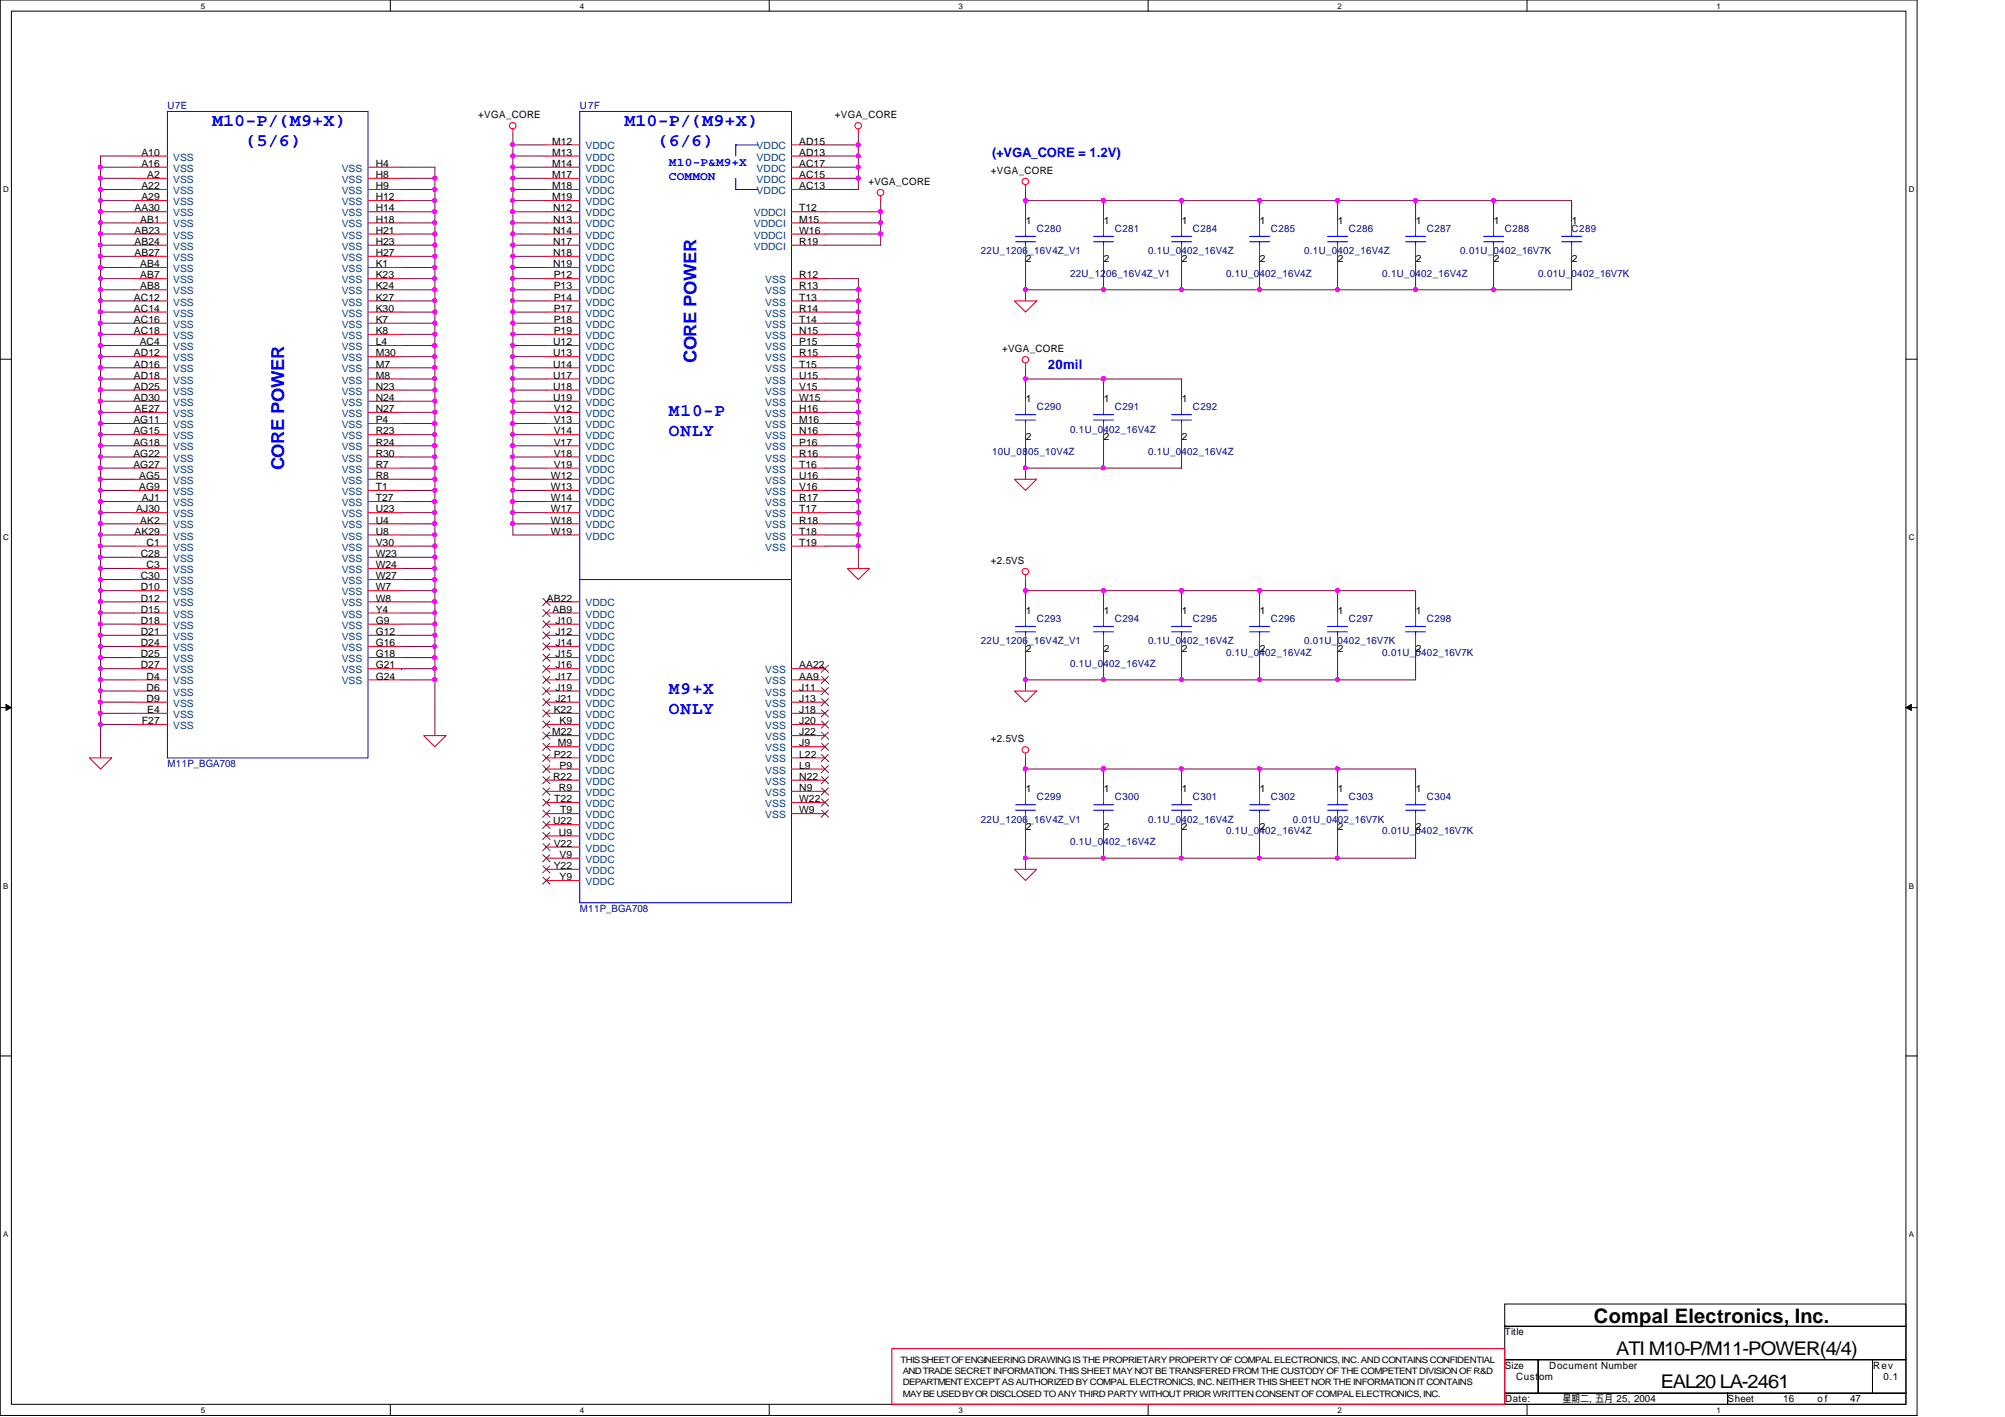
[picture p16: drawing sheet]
<svg xmlns="http://www.w3.org/2000/svg" width="297mm" height="210mm" viewBox="0 0 297 210" stroke-linecap="round" stroke-linejoin="round" font-family="sans-serif">
<defs><g id="words">
<text font-size="3" x="236.1" y="195.9">Compal Electronics, Inc.</text>
<g font-size="2.8">
<text x="239.4" y="200.7">ATI M10-P/M11-POWER(4/4)</text>
<text x="246" y="205.6">EAL20 LA-2461</text>
</g>
<g font-size="2.6" fill="#00f">
<text x="31.4" y="18.7">M10-P/(M9+X)</text>
<text x="36.4" y="21.6">(5/6)</text>
<text x="92.5" y="18.7">M10-P/(M9+X)</text>
<text x="97.4" y="21.6">(6/6)</text>
<text x="103.2" y="53.8" transform="rotate(-90 103.2 53.8)">CORE POWER</text>
<text x="99.1" y="61.6">M10-P</text>
<text x="99.1" y="64.6">ONLY</text>
<text x="42.1" y="69.7" transform="rotate(-90 42.1 69.7)">CORE POWER</text>
<text x="99.1" y="102.9">M9+X</text>
<text x="99.1" y="105.8">ONLY</text>
</g>
<g font-size="1.9" fill="#00f">
<text x="147" y="23.3">(+VGA_CORE = 1.2V)</text>
<text x="155.2" y="54.7">20mil</text>
</g>
<g font-size="1.8" fill="#00f">
<text x="99.1" y="24.6">M10-P&amp;M9+X</text>
<text x="99.1" y="26.7">COMMON</text>
</g>
<g font-size="1.5" fill="#000080">
<text x="24.8" y="16.2">U7E</text>
<text x="85.9" y="16.2">U7F</text>
<text x="153.6" y="34.4">C280</text>
<text x="165.1" y="34.4">C281</text>
<text x="176.7" y="34.4">C284</text>
<text x="188.3" y="34.4">C285</text>
<text x="199.8" y="34.4">C286</text>
<text x="211.4" y="34.4">C287</text>
<text x="222.9" y="34.4">C288</text>
<text x="232.8" y="34.4">C289</text>
<text x="145.3" y="37.7">22U_1206_16V4Z_V1</text>
<text x="158.5" y="41">22U_1206_16V4Z_V1</text>
<text x="170.1" y="37.7">0.1U_0402_16V4Z</text>
<text x="181.6" y="41">0.1U_0402_16V4Z</text>
<text x="193.2" y="37.7">0.1U_0402_16V4Z</text>
<text x="204.8" y="41">0.1U_0402_16V4Z</text>
<text x="216.3" y="37.7">0.01U_0402_16V7K</text>
<text x="227.9" y="41">0.01U_0402_16V7K</text>
<text x="153.6" y="60.8">C290</text>
<text x="158.5" y="64.1">0.1U_0402_16V4Z</text>
<text x="165.1" y="60.8">C291</text>
<text x="176.7" y="60.8">C292</text>
<text x="147" y="67.4">10U_0805_10V4Z</text>
<text x="170.1" y="67.4">0.1U_0402_16V4Z</text>
<text x="145.3" y="95.5">22U_1206_16V4Z_V1</text>
<text x="153.6" y="92.2">C293</text>
<text x="165.1" y="92.2">C294</text>
<text x="170.1" y="95.5">0.1U_0402_16V4Z</text>
<text x="176.7" y="92.2">C295</text>
<text x="188.3" y="92.2">C296</text>
<text x="193.2" y="95.5">0.01U_0402_16V7K</text>
<text x="199.8" y="92.2">C297</text>
<text x="211.4" y="92.2">C298</text>
<text x="158.5" y="98.8">0.1U_0402_16V4Z</text>
<text x="181.6" y="97.1">0.1U_0402_16V4Z</text>
<text x="204.8" y="97.1">0.01U_0402_16V7K</text>
<text x="24.8" y="113.6">M11P_BGA708</text>
<text x="153.6" y="118.6">C299</text>
<text x="165.1" y="118.6">C300</text>
<text x="176.7" y="118.6">C301</text>
<text x="188.3" y="118.6">C302</text>
<text x="199.8" y="118.6">C303</text>
<text x="211.4" y="118.6">C304</text>
<text x="145.3" y="121.9">22U_1206_16V4Z_V1</text>
<text x="158.5" y="125.2">0.1U_0402_16V4Z</text>
<text x="170.1" y="121.9">0.1U_0402_16V4Z</text>
<text x="181.6" y="123.5">0.1U_0402_16V4Z</text>
<text x="191.6" y="121.9">0.01U_0402_16V7K</text>
<text x="204.8" y="123.5">0.01U_0402_16V7K</text>
<text x="85.9" y="135.1">M11P_BGA708</text>
</g>
<g font-size="1.5">
<text x="70.9" y="17.5">+VGA_CORE</text>
<text x="123.7" y="17.5">+VGA_CORE</text>
<text x="21" y="23.1">A10</text>
<text x="81.8" y="21.4">M12</text>
<text x="81.8" y="23.1">M13</text>
<text x="118.4" y="21.4">AD15</text>
<text x="118.4" y="23.1">AD13</text>
<text x="21" y="24.7">A16</text>
<text x="21" y="28">A22</text>
<text x="21" y="29.7">A29</text>
<text x="21.8" y="26.4">A2</text>
<text x="55.7" y="24.7">H4</text>
<text x="55.7" y="26.4">H8</text>
<text x="55.7" y="28">H9</text>
<text x="55.7" y="29.7">H12</text>
<text x="81.8" y="24.7">M14</text>
<text x="81.8" y="26.4">M17</text>
<text x="81.8" y="28">M18</text>
<text x="81.8" y="29.7">M19</text>
<text x="118.4" y="24.7">AC17</text>
<text x="118.4" y="26.4">AC15</text>
<text x="118.4" y="28">AC13</text>
<text x="128.6" y="27.4">+VGA_CORE</text>
<text x="146.8" y="25.8">+VGA_CORE</text>
<text x="19.9" y="31.3">AA30</text>
<text x="19.9" y="34.6">AB23</text>
<text x="20.8" y="33">AB1</text>
<text x="55.7" y="31.3">H14</text>
<text x="55.7" y="33">H18</text>
<text x="55.7" y="34.6">H21</text>
<text x="82" y="31.3">N12</text>
<text x="82" y="33">N13</text>
<text x="82" y="34.6">N14</text>
<text x="118.4" y="31.3">T12</text>
<text x="118.4" y="33">M15</text>
<text x="118.4" y="34.6">W16</text>
<text x="152" y="33.2">1</text>
<text x="163.5" y="33.2">1</text>
<text x="175.1" y="33.2">1</text>
<text x="186.6" y="33.2">1</text>
<text x="198.2" y="33.2">1</text>
<text x="209.8" y="33.2">1</text>
<text x="221.3" y="33.2">1</text>
<text x="232.9" y="33.2">1</text>
<text x="19.9" y="36.3">AB24</text>
<text x="19.9" y="37.9">AB27</text>
<text x="20.8" y="39.6">AB4</text>
<text x="20.8" y="41.2">AB7</text>
<text x="55.7" y="36.3">H23</text>
<text x="55.7" y="37.9">H27</text>
<text x="55.7" y="39.6">K1</text>
<text x="55.7" y="41.2">K23</text>
<text x="82" y="36.3">N17</text>
<text x="82" y="37.9">N18</text>
<text x="82" y="39.6">N19</text>
<text x="82" y="41.2">P12</text>
<text x="118.4" y="41.2">R12</text>
<text x="118.4" y="36.3">R19</text>
<text x="152" y="38.8">2</text>
<text x="163.5" y="38.8">2</text>
<text x="175.1" y="38.8">2</text>
<text x="186.6" y="38.8">2</text>
<text x="198.2" y="38.8">2</text>
<text x="209.8" y="38.8">2</text>
<text x="221.3" y="38.8">2</text>
<text x="232.9" y="38.8">2</text>
<text x="19.9" y="44.5">AC12</text>
<text x="19.9" y="46.2">AC14</text>
<text x="19.9" y="47.8">AC16</text>
<text x="20.8" y="42.9">AB8</text>
<text x="55.7" y="42.9">K24</text>
<text x="55.7" y="44.5">K27</text>
<text x="55.7" y="46.2">K30</text>
<text x="55.7" y="47.8">K7</text>
<text x="82" y="42.9">P13</text>
<text x="82" y="44.5">P14</text>
<text x="82" y="46.2">P17</text>
<text x="82" y="47.8">P18</text>
<text x="118.4" y="42.9">R13</text>
<text x="118.4" y="44.5">T13</text>
<text x="118.4" y="46.2">R14</text>
<text x="118.4" y="47.8">T14</text>
<text x="19.9" y="49.5">AC18</text>
<text x="19.9" y="52.8">AD12</text>
<text x="20.7" y="51.1">AC4</text>
<text x="55.7" y="49.5">K8</text>
<text x="55.7" y="51.1">L4</text>
<text x="55.7" y="52.8">M30</text>
<text x="82" y="51.1">U12</text>
<text x="82" y="52.8">U13</text>
<text x="82" y="49.5">P19</text>
<text x="118.4" y="49.5">N15</text>
<text x="118.4" y="51.1">P15</text>
<text x="118.4" y="52.8">R15</text>
<text x="148.5" y="52.2">+VGA_CORE</text>
<text x="19.9" y="54.4">AD16</text>
<text x="19.9" y="56.1">AD18</text>
<text x="19.9" y="57.7">AD25</text>
<text x="19.9" y="59.4">AD30</text>
<text x="55.7" y="54.4">M7</text>
<text x="55.7" y="56.1">M8</text>
<text x="55.7" y="57.7">N23</text>
<text x="55.7" y="59.4">N24</text>
<text x="82" y="54.4">U14</text>
<text x="82" y="56.1">U17</text>
<text x="82" y="57.7">U18</text>
<text x="82" y="59.4">U19</text>
<text x="118.4" y="54.4">T15</text>
<text x="118.4" y="56.1">U15</text>
<text x="118.4" y="57.7">V15</text>
<text x="118.4" y="59.4">W15</text>
<text x="152" y="59.6">1</text>
<text x="163.5" y="59.6">1</text>
<text x="175.1" y="59.6">1</text>
<text x="19.8" y="62.7">AG11</text>
<text x="19.8" y="64.3">AG15</text>
<text x="19.8" y="66">AG18</text>
<text x="19.9" y="61">AE27</text>
<text x="55.7" y="61">N27</text>
<text x="55.7" y="62.7">P4</text>
<text x="55.7" y="64.3">R23</text>
<text x="55.7" y="66">R24</text>
<text x="82" y="61">V12</text>
<text x="82" y="62.7">V13</text>
<text x="82" y="64.3">V14</text>
<text x="82" y="66">V17</text>
<text x="118.4" y="61">H16</text>
<text x="118.4" y="62.7">M16</text>
<text x="118.4" y="64.3">N16</text>
<text x="118.4" y="66">P16</text>
<text x="152" y="65.2">2</text>
<text x="163.5" y="65.2">2</text>
<text x="175.1" y="65.2">2</text>
<text x="19.8" y="67.6">AG22</text>
<text x="19.8" y="69.3">AG27</text>
<text x="20.6" y="71">AG5</text>
<text x="55.7" y="67.6">R30</text>
<text x="55.7" y="69.3">R7</text>
<text x="55.7" y="71">R8</text>
<text x="81.6" y="71">W12</text>
<text x="82" y="67.6">V18</text>
<text x="82" y="69.3">V19</text>
<text x="118.4" y="67.6">R16</text>
<text x="118.4" y="69.3">T16</text>
<text x="118.4" y="71">U16</text>
<text x="20.2" y="75.9">AJ30</text>
<text x="20.6" y="72.6">AG9</text>
<text x="20.8" y="77.6">AK2</text>
<text x="21" y="74.3">AJ1</text>
<text x="55.7" y="72.6">T1</text>
<text x="55.7" y="74.3">T27</text>
<text x="55.7" y="75.9">U23</text>
<text x="55.7" y="77.6">U4</text>
<text x="81.6" y="72.6">W13</text>
<text x="81.6" y="74.3">W14</text>
<text x="81.6" y="75.9">W17</text>
<text x="81.6" y="77.6">W18</text>
<text x="118.4" y="72.6">V16</text>
<text x="118.4" y="74.3">R17</text>
<text x="118.4" y="75.9">T17</text>
<text x="118.4" y="77.6">R18</text>
<text x="19.9" y="79.2">AK29</text>
<text x="20.9" y="82.5">C28</text>
<text x="21.7" y="80.9">C1</text>
<text x="55.7" y="79.2">U8</text>
<text x="55.7" y="80.9">V30</text>
<text x="55.7" y="82.5">W23</text>
<text x="81.6" y="79.2">W19</text>
<text x="118.4" y="79.2">T18</text>
<text x="118.4" y="80.9">T19</text>
<text x="146.8" y="83.6">+2.5VS</text>
<text x="20.9" y="85.8">C30</text>
<text x="20.9" y="87.5">D10</text>
<text x="20.9" y="89.1">D12</text>
<text x="21.7" y="84.2">C3</text>
<text x="55.7" y="84.2">W24</text>
<text x="55.7" y="85.8">W27</text>
<text x="55.7" y="87.5">W7</text>
<text x="55.7" y="89.1">W8</text>
<text x="81" y="89.1">AB22</text>
<text x="20.9" y="90.8">D15</text>
<text x="20.9" y="92.4">D18</text>
<text x="20.9" y="94.1">D21</text>
<text x="20.9" y="95.7">D24</text>
<text x="55.7" y="94.1">G12</text>
<text x="55.7" y="95.7">G16</text>
<text x="55.7" y="90.8">Y4</text>
<text x="55.7" y="92.4">G9</text>
<text x="81.9" y="90.8">AB9</text>
<text x="82.3" y="92.4">J10</text>
<text x="82.3" y="94.1">J12</text>
<text x="82.3" y="95.7">J14</text>
<text x="152" y="91">1</text>
<text x="163.5" y="91">1</text>
<text x="175.1" y="91">1</text>
<text x="186.6" y="91">1</text>
<text x="198.2" y="91">1</text>
<text x="209.8" y="91">1</text>
<text x="20.9" y="97.4">D25</text>
<text x="20.9" y="99">D27</text>
<text x="21.7" y="100.7">D4</text>
<text x="55.7" y="100.7">G24</text>
<text x="55.7" y="99">G21</text>
<text x="55.7" y="97.4">G18</text>
<text x="82.3" y="97.4">J15</text>
<text x="82.3" y="99">J16</text>
<text x="82.3" y="100.7">J17</text>
<text x="118.4" y="99">AA22</text>
<text x="118.4" y="100.7">AA9</text>
<text x="152" y="96.6">2</text>
<text x="163.5" y="96.6">2</text>
<text x="175.1" y="96.6">2</text>
<text x="186.6" y="96.6">2</text>
<text x="198.2" y="96.6">2</text>
<text x="209.8" y="96.6">2</text>
<text x="21" y="107.3">F27</text>
<text x="21.7" y="102.3">D6</text>
<text x="21.7" y="104">D9</text>
<text x="21.8" y="105.6">E4</text>
<text x="82" y="105.6">K22</text>
<text x="82.3" y="102.3">J19</text>
<text x="82.3" y="104">J21</text>
<text x="82.9" y="107.3">K9</text>
<text x="118.4" y="102.3">J11</text>
<text x="118.4" y="104">J13</text>
<text x="118.4" y="105.6">J18</text>
<text x="118.4" y="107.3">J20</text>
<text x="81.8" y="108.9">M22</text>
<text x="82" y="112.2">P22</text>
<text x="82.6" y="110.6">M9</text>
<text x="82.9" y="113.9">P9</text>
<text x="118.4" y="108.9">J22</text>
<text x="118.4" y="110.6">J9</text>
<text x="118.4" y="112.2">L22</text>
<text x="118.4" y="113.9">L9</text>
<text x="146.8" y="110">+2.5VS</text>
<text x="82" y="115.5">R22</text>
<text x="82.1" y="118.8">T22</text>
<text x="82.8" y="117.2">R9</text>
<text x="118.4" y="115.5">N22</text>
<text x="118.4" y="117.2">N9</text>
<text x="118.4" y="118.8">W22</text>
<text x="152" y="117.4">1</text>
<text x="163.5" y="117.4">1</text>
<text x="175.1" y="117.4">1</text>
<text x="186.6" y="117.4">1</text>
<text x="198.2" y="117.4">1</text>
<text x="209.8" y="117.4">1</text>
<text x="82" y="122.1">U22</text>
<text x="82" y="125.4">V22</text>
<text x="82.8" y="123.8">U9</text>
<text x="83" y="120.5">T9</text>
<text x="118.4" y="120.5">W9</text>
<text x="152" y="123">2</text>
<text x="163.5" y="123">2</text>
<text x="175.1" y="123">2</text>
<text x="186.6" y="123">2</text>
<text x="198.2" y="123">2</text>
<text x="209.8" y="123">2</text>
<text x="82" y="128.7">Y22</text>
<text x="82.9" y="127.1">V9</text>
<text x="82.9" y="130.4">Y9</text>
<text x="222.9" y="197.8">Title</text>
<text x="222.9" y="202.8">Size</text>
<text x="229.5" y="202.8">Document Number</text>
<text x="277.5" y="202.8">Rev</text>
<text x="223" y="207.7">Date:</text>
<text x="224.6" y="204.4">Custom</text>
<text x="231.5" y="207.7">星期二 五月 25, 2004</text>
<text x="235.5" y="207.7">,</text>
<text x="255.9" y="207.7">Sheet</text>
<text x="264.2" y="207.7">16</text>
<text x="269.3" y="207.7">o f</text>
<text x="274.1" y="207.7">47</text>
<text x="279.1" y="204.4">0.1</text>
</g>
<g font-size="1.5" fill="#004080">
<text x="25.7" y="23.8">VSS</text>
<text x="86.7" y="22.1">VDDC</text>
<text x="86.7" y="23.8">VDDC</text>
<text x="112.1" y="22.1">VDDC</text>
<text x="112.1" y="23.8">VDDC</text>
<text x="25.7" y="25.4">VSS</text>
<text x="25.7" y="27.1">VSS</text>
<text x="25.7" y="28.7">VSS</text>
<text x="50.6" y="25.4">VSS</text>
<text x="50.6" y="27.1">VSS</text>
<text x="50.6" y="28.7">VSS</text>
<text x="86.7" y="25.4">VDDC</text>
<text x="86.7" y="27.1">VDDC</text>
<text x="86.7" y="28.7">VDDC</text>
<text x="112.1" y="25.4">VDDC</text>
<text x="112.1" y="27.1">VDDC</text>
<text x="112.1" y="28.7">VDDC</text>
<text x="25.7" y="30.4">VSS</text>
<text x="25.7" y="32">VSS</text>
<text x="25.7" y="33.7">VSS</text>
<text x="25.7" y="35.3">VSS</text>
<text x="50.6" y="30.4">VSS</text>
<text x="50.6" y="32">VSS</text>
<text x="50.6" y="33.7">VSS</text>
<text x="50.6" y="35.3">VSS</text>
<text x="86.7" y="30.4">VDDC</text>
<text x="86.7" y="32">VDDC</text>
<text x="86.7" y="33.7">VDDC</text>
<text x="86.7" y="35.3">VDDC</text>
<text x="111.7" y="32">VDDCI</text>
<text x="111.7" y="33.7">VDDCI</text>
<text x="111.7" y="35.3">VDDCI</text>
<text x="25.7" y="37">VSS</text>
<text x="25.7" y="38.7">VSS</text>
<text x="25.7" y="40.3">VSS</text>
<text x="25.7" y="42">VSS</text>
<text x="50.6" y="37">VSS</text>
<text x="50.6" y="38.7">VSS</text>
<text x="50.6" y="40.3">VSS</text>
<text x="50.6" y="42">VSS</text>
<text x="86.7" y="37">VDDC</text>
<text x="86.7" y="38.7">VDDC</text>
<text x="86.7" y="40.3">VDDC</text>
<text x="86.7" y="42">VDDC</text>
<text x="111.7" y="37">VDDCI</text>
<text x="113.4" y="42">VSS</text>
<text x="25.7" y="43.6">VSS</text>
<text x="25.7" y="45.3">VSS</text>
<text x="25.7" y="46.9">VSS</text>
<text x="50.6" y="43.6">VSS</text>
<text x="50.6" y="45.3">VSS</text>
<text x="50.6" y="46.9">VSS</text>
<text x="86.7" y="43.6">VDDC</text>
<text x="86.7" y="45.3">VDDC</text>
<text x="86.7" y="46.9">VDDC</text>
<text x="113.4" y="43.6">VSS</text>
<text x="113.4" y="45.3">VSS</text>
<text x="113.4" y="46.9">VSS</text>
<text x="25.7" y="48.6">VSS</text>
<text x="25.7" y="50.2">VSS</text>
<text x="25.7" y="51.9">VSS</text>
<text x="25.7" y="53.5">VSS</text>
<text x="50.6" y="48.6">VSS</text>
<text x="50.6" y="50.2">VSS</text>
<text x="50.6" y="51.9">VSS</text>
<text x="50.6" y="53.5">VSS</text>
<text x="86.7" y="48.6">VDDC</text>
<text x="86.7" y="50.2">VDDC</text>
<text x="86.7" y="51.9">VDDC</text>
<text x="86.7" y="53.5">VDDC</text>
<text x="113.4" y="48.6">VSS</text>
<text x="113.4" y="50.2">VSS</text>
<text x="113.4" y="51.9">VSS</text>
<text x="113.4" y="53.5">VSS</text>
<text x="25.7" y="55.2">VSS</text>
<text x="25.7" y="56.8">VSS</text>
<text x="25.7" y="58.5">VSS</text>
<text x="50.6" y="55.2">VSS</text>
<text x="50.6" y="56.8">VSS</text>
<text x="50.6" y="58.5">VSS</text>
<text x="86.7" y="55.2">VDDC</text>
<text x="86.7" y="56.8">VDDC</text>
<text x="86.7" y="58.5">VDDC</text>
<text x="113.4" y="55.2">VSS</text>
<text x="113.4" y="56.8">VSS</text>
<text x="113.4" y="58.5">VSS</text>
<text x="25.7" y="60.1">VSS</text>
<text x="25.7" y="61.8">VSS</text>
<text x="25.7" y="63.4">VSS</text>
<text x="25.7" y="65.1">VSS</text>
<text x="50.6" y="60.1">VSS</text>
<text x="50.6" y="61.8">VSS</text>
<text x="50.6" y="63.4">VSS</text>
<text x="50.6" y="65.1">VSS</text>
<text x="86.7" y="60.1">VDDC</text>
<text x="86.7" y="61.8">VDDC</text>
<text x="86.7" y="63.4">VDDC</text>
<text x="86.7" y="65.1">VDDC</text>
<text x="113.4" y="60.1">VSS</text>
<text x="113.4" y="61.8">VSS</text>
<text x="113.4" y="63.4">VSS</text>
<text x="113.4" y="65.1">VSS</text>
<text x="25.7" y="66.7">VSS</text>
<text x="25.7" y="68.4">VSS</text>
<text x="25.7" y="70">VSS</text>
<text x="25.7" y="71.7">VSS</text>
<text x="50.6" y="66.7">VSS</text>
<text x="50.6" y="68.4">VSS</text>
<text x="50.6" y="70">VSS</text>
<text x="50.6" y="71.7">VSS</text>
<text x="86.7" y="66.7">VDDC</text>
<text x="86.7" y="68.4">VDDC</text>
<text x="86.7" y="70">VDDC</text>
<text x="86.7" y="71.7">VDDC</text>
<text x="113.4" y="66.7">VSS</text>
<text x="113.4" y="68.4">VSS</text>
<text x="113.4" y="70">VSS</text>
<text x="113.4" y="71.7">VSS</text>
<text x="25.7" y="73.3">VSS</text>
<text x="25.7" y="75">VSS</text>
<text x="25.7" y="76.6">VSS</text>
<text x="50.6" y="73.3">VSS</text>
<text x="50.6" y="75">VSS</text>
<text x="50.6" y="76.6">VSS</text>
<text x="86.7" y="73.3">VDDC</text>
<text x="86.7" y="75">VDDC</text>
<text x="86.7" y="76.6">VDDC</text>
<text x="113.4" y="73.3">VSS</text>
<text x="113.4" y="75">VSS</text>
<text x="113.4" y="76.6">VSS</text>
<text x="25.7" y="78.3">VSS</text>
<text x="25.7" y="79.9">VSS</text>
<text x="25.7" y="81.6">VSS</text>
<text x="25.7" y="83.2">VSS</text>
<text x="50.6" y="78.3">VSS</text>
<text x="50.6" y="79.9">VSS</text>
<text x="50.6" y="81.6">VSS</text>
<text x="50.6" y="83.2">VSS</text>
<text x="86.7" y="78.3">VDDC</text>
<text x="86.7" y="79.9">VDDC</text>
<text x="113.4" y="78.3">VSS</text>
<text x="113.4" y="79.9">VSS</text>
<text x="113.4" y="81.6">VSS</text>
<text x="25.7" y="84.9">VSS</text>
<text x="25.7" y="86.5">VSS</text>
<text x="25.7" y="88.2">VSS</text>
<text x="25.7" y="89.8">VSS</text>
<text x="50.6" y="84.9">VSS</text>
<text x="50.6" y="86.5">VSS</text>
<text x="50.6" y="88.2">VSS</text>
<text x="50.6" y="89.8">VSS</text>
<text x="86.7" y="89.8">VDDC</text>
<text x="25.7" y="91.5">VSS</text>
<text x="25.7" y="93.1">VSS</text>
<text x="25.7" y="94.8">VSS</text>
<text x="50.6" y="94.8">VSS</text>
<text x="50.6" y="91.5">VSS</text>
<text x="50.6" y="93.1">VSS</text>
<text x="86.7" y="91.5">VDDC</text>
<text x="86.7" y="93.1">VDDC</text>
<text x="86.7" y="94.8">VDDC</text>
<text x="25.7" y="96.4">VSS</text>
<text x="25.7" y="98.1">VSS</text>
<text x="25.7" y="99.7">VSS</text>
<text x="25.7" y="101.4">VSS</text>
<text x="50.6" y="96.4">VSS</text>
<text x="50.6" y="101.4">VSS</text>
<text x="50.6" y="99.7">VSS</text>
<text x="50.6" y="98.1">VSS</text>
<text x="86.7" y="96.4">VDDC</text>
<text x="86.7" y="98.1">VDDC</text>
<text x="86.7" y="99.7">VDDC</text>
<text x="86.7" y="101.4">VDDC</text>
<text x="113.4" y="99.7">VSS</text>
<text x="113.4" y="101.4">VSS</text>
<text x="25.7" y="103">VSS</text>
<text x="25.7" y="104.7">VSS</text>
<text x="25.7" y="106.3">VSS</text>
<text x="25.7" y="108">VSS</text>
<text x="86.7" y="103">VDDC</text>
<text x="86.7" y="104.7">VDDC</text>
<text x="86.7" y="106.3">VDDC</text>
<text x="86.7" y="108">VDDC</text>
<text x="113.4" y="103">VSS</text>
<text x="113.4" y="104.7">VSS</text>
<text x="113.4" y="106.3">VSS</text>
<text x="113.4" y="108">VSS</text>
<text x="86.7" y="109.6">VDDC</text>
<text x="86.7" y="111.3">VDDC</text>
<text x="86.7" y="112.9">VDDC</text>
<text x="113.4" y="109.6">VSS</text>
<text x="113.4" y="111.3">VSS</text>
<text x="113.4" y="112.9">VSS</text>
<text x="86.7" y="114.6">VDDC</text>
<text x="86.7" y="116.2">VDDC</text>
<text x="86.7" y="117.9">VDDC</text>
<text x="86.7" y="119.5">VDDC</text>
<text x="113.4" y="114.6">VSS</text>
<text x="113.4" y="116.2">VSS</text>
<text x="113.4" y="117.9">VSS</text>
<text x="113.4" y="119.5">VSS</text>
<text x="86.7" y="121.2">VDDC</text>
<text x="86.7" y="122.9">VDDC</text>
<text x="86.7" y="124.5">VDDC</text>
<text x="113.4" y="121.2">VSS</text>
<text x="86.7" y="126.2">VDDC</text>
<text x="86.7" y="127.8">VDDC</text>
<text x="86.7" y="129.5">VDDC</text>
<text x="86.7" y="131.1">VDDC</text>
</g>
<g font-size="1.3">
<text x="133.4" y="201.9">THIS SHEET OF ENGINEERING DRAWING IS THE PROPRIETARY PROPERTY OF COMPAL ELECTRONICS, INC. AND CONTAINS CONFIDENTIAL</text>
<text x="133.8" y="203.6">AND TRADE SECRET INFORMATION. THIS SHEET MAY NOT BE TRANSFERED FROM THE CUSTODY OF THE COMPETENT DIVISION OF R&amp;D</text>
<text x="133.8" y="205.2">DEPARTMENT EXCEPT AS AUTHORIZED BY COMPAL ELECTRONICS, INC. NEITHER THIS SHEET NOR THE INFORMATION IT CONTAINS</text>
<text x="133.8" y="206.9">MAY BE USED BY OR DISCLOSED TO ANY THIRD PARTY WITHOUT PRIOR WRITTEN CONSENT OF COMPAL ELECTRONICS, INC.</text>
</g>
<g font-size="1.2">
<text x="29.8" y="1.3">5</text>
<text x="85.9" y="1.3">4</text>
<text x="142" y="1.3">3</text>
<text x="198.2" y="1.3">2</text>
<text x="254.3" y="1.3">1</text>
<text x=".5" y="28.5">D</text>
<text x="282.8" y="28.5">D</text>
<text x=".5" y="80.1">C</text>
<text x="282.8" y="80.1">C</text>
<text x=".5" y="131.7">B</text>
<text x="282.8" y="131.7">B</text>
<text x=".5" y="183.3">A</text>
<text x="282.8" y="183.3">A</text>
<text x="29.8" y="209.3">5</text>
<text x="85.9" y="209.3">4</text>
<text x="142" y="209.3">3</text>
<text x="198.2" y="209.3">2</text>
<text x="254.3" y="209.3">1</text>
</g>
</g></defs>
<path d="M0 0h284v209.7h-284zM1.7 1.7h280.7v206.3h-280.7z" fill="none" stroke="#000" stroke-width=".15"/>
<g fill="#fff">
<path d="M29.8 .2h.5v1.3h-.5z"/>
<path d="M29.8 208.2h.5v1.3h-.5z"/>
</g>
<path d="M57.8 0v1.7M57.8 208v1.7" fill="none" stroke="#000" stroke-width=".15"/>
<g fill="#fff">
<path d="M85.9 .2h.6v1.3h-.6z"/>
<path d="M85.9 208.2h.6v1.3h-.6z"/>
</g>
<path d="M114 0v1.7M114 208v1.7" fill="none" stroke="#000" stroke-width=".15"/>
<g fill="#fff">
<path d="M142 .2h.6v1.3h-.6z"/>
<path d="M142 208.2h.6v1.3h-.6z"/>
</g>
<path d="M170.1 0v1.7M170.1 208v1.7" fill="none" stroke="#000" stroke-width=".15"/>
<g fill="#fff">
<path d="M198.2 .2h.6v1.3h-.6z"/>
<path d="M198.2 208.2h.6v1.3h-.6z"/>
</g>
<path d="M226.2 0v1.7M226.2 208v1.7" fill="none" stroke="#000" stroke-width=".15"/>
<g fill="#fff">
<path d="M254.3 .2h.6v1.3h-.6z"/>
<path d="M254.3 208.2h.6v1.3h-.6z"/>
<path d="M.5 27.4h.8v1.3h-.8z"/>
<path d="M282.8 27.4h.8v1.3h-.8z"/>
<path d="M.5 79h.8v1.3h-.8z"/>
<path d="M282.8 79h.8v1.3h-.8z"/>
</g>
<path d="M0 53.2h1.7M282.4 53.2h1.6" fill="none" stroke="#000" stroke-width=".15"/>
<g fill="#fff">
<path d="M.5 130.6h.7v1.3h-.7z"/>
<path d="M282.8 130.6h.7v1.3h-.7z"/>
</g>
<path d="M0 104.8h1.7M282.4 104.8h1.6" fill="none" stroke="#000" stroke-width=".15"/>
<path d="M.9 104.4l.8 .4-.8 .4zM282.4 104.8l.8-.4v.8z" fill="#000" stroke="#000" stroke-width=".15"/>
<g fill="#fff">
<path d="M.5 182.2h.7v1.3h-.7z"/>
<path d="M282.8 182.2h.7v1.3h-.7z"/>
</g>
<path d="M0 156.4h1.7M282.4 156.4h1.6M222.9 193.2h59.5v3.3h-59.5zM222.9 196.5h59.5v4.9h-59.5zM222.9 201.4h5v5h-5zM222.9 206.4h33v1.6h-33zM227.9 201.4h49.5v5h-49.5zM255.9 206.4h26.5v1.6h-26.5zM277.4 201.4h5v5h-5z" fill="none" stroke="#000" stroke-width=".15"/>
<g fill="none" stroke="#800040" stroke-width=".15">
<path d="M76 19.8v59.4h4.9M127.2 19.8v8.3h-5M14.9 39.6v1.7h5M14.9 29.7h5M14.9 24.8h5M14.9 39.6h5M14.9 28.1h5M14.9 31.4h5M14.9 36.3h5M14.9 38h5M14.9 33h5M14.9 26.4h5"/>
<path d="M14.9 34.7h5M19.9 23.1h-5v16.5M59.5 29.7h4.9M59.5 24.8h4.9v84.2M59.5 39.6h4.9M59.5 28.1h4.9M59.5 31.4h4.9M59.5 36.3h4.9M59.5 38h4.9M59.5 33h4.9M59.5 26.4h4.9M59.5 34.7h4.9"/>
<path d="M76 29.7h4.9M76 23.1h4.9M76 24.8h4.9M76 39.6h4.9M76 28.1h4.9M76 31.4h4.9M76 36.3h4.9M76 38h4.9M76 33h4.9M76 26.4h4.9M76 34.7h4.9M76 21.5h4.9"/>
<path d="M122.2 23.1h5M122.2 24.8h5M122.2 31.4h8.3M122.2 33h8.3M122.2 26.4h5M122.2 34.7h8.3M122.2 21.5h5M130.5 29.7v6.6h-8.3M151.9 29.7h80.9v3.3M151.9 28.1v4.9M151.9 38v6.6M163.5 29.7v3.3"/>
<path d="M163.5 38v4.9M175 29.7v3.3M175 38v4.9M186.6 29.7v3.3M186.6 38v4.9M198.2 29.7v3.3M198.2 38v4.9M209.7 29.7v3.3M209.7 38v4.9M221.3 29.7v3.3M221.3 38v4.9M232.8 38v4.9h-80.9"/>
<path d="M14.9 42.9h5M14.9 44.6h5M14.9 54.5h5M14.9 51.2h5M14.9 52.8h5M14.9 47.9h5M14.9 49.5h5M14.9 59.4h5M14.9 46.2h5M14.9 41.3v71M14.9 56.1h5M14.9 57.8h5"/>
<path d="M59.5 42.9h4.9M59.5 44.6h4.9M59.5 54.5h4.9M59.5 51.2h4.9M59.5 52.8h4.9M59.5 47.9h4.9M59.5 49.5h4.9M59.5 59.4h4.9M59.5 41.3h4.9M59.5 46.2h4.9M59.5 56.1h4.9M59.5 57.8h4.9"/>
<path d="M76 42.9h4.9M76 44.6h4.9M76 54.5h4.9M76 51.2h4.9M76 52.8h4.9M76 47.9h4.9M76 49.5h4.9M76 59.4h4.9M76 41.3h4.9M76 46.2h4.9M76 56.1h4.9M76 57.8h4.9"/>
<path d="M122.2 42.9h5M122.2 44.6h5M122.2 54.5h5M122.2 51.2h5M122.2 52.8h5M122.2 47.9h5M122.2 49.5h5M122.2 59.4h5M122.2 41.3h5v42.9M122.2 46.2h5M122.2 56.1h5M122.2 57.8h5"/>
<path d="M151.9 54.5v4.9M151.9 56.1h23.1v3.3M163.5 56.1v3.3M14.9 79.2h.1M14.9 69.3h5M14.9 71h5M14.9 72.6h5M14.9 77.6h5M14.9 79.2h5M14.9 64.4h5M14.9 62.7h5M14.9 74.3h5"/>
<path d="M14.9 75.9h5M14.9 67.7h5M14.9 66h5M14.9 61.1h5M59.5 69.3h4.9M59.5 71h4.9M59.5 72.6h4.9M59.5 77.6h4.9M59.5 79.2h4.9M59.5 64.4h4.9M59.5 62.7h4.9M59.5 74.3h4.9"/>
<path d="M59.5 75.9h4.9M59.5 67.7h4.9M59.5 66h4.9M59.5 61.1h4.9M76 69.3h4.9M76 71h4.9M76 72.6h4.9M76 77.6h4.9M76 64.4h4.9M76 62.7h4.9M76 74.3h4.9M76 75.9h4.9"/>
<path d="M76 67.7h4.9M76 66h4.9M76 61.1h4.9M122.2 69.3h5M122.2 71h5M122.2 72.6h5M122.2 77.6h5M122.2 79.2h5M122.2 64.4h5M122.2 62.7h5M122.2 74.3h5M122.2 75.9h5"/>
<path d="M122.2 67.7h5M122.2 66h5M122.2 61.1h5M151.9 64.4v6.6M163.5 64.4v4.9M175 64.4h.1M175 64.4v4.9h-23.1M14.9 82.5h.1M14.9 87.5h5M14.9 99.1h5M14.9 90.8h5M14.9 89.2h5"/>
<path d="M14.9 92.5h5M14.9 97.4h5M14.9 85.9h5M14.9 80.9h5M14.9 82.5h5M14.9 84.2h5M14.9 94.1h5M14.9 95.8h5M59.5 99.1h.1M59.5 87.5h4.9M59.5 99.1h4.9M59.5 90.8h4.9"/>
<path d="M59.5 89.2h4.9M59.5 92.5h4.9M59.5 97.4h4.9M59.5 85.9h4.9M59.5 80.9h4.9M59.5 82.5h4.9M59.5 84.2h4.9M59.5 94.1h4.9M59.5 95.8h4.9M122.2 80.9h5M151.9 85.9v4.9M151.9 95.8v6.6"/>
<path d="M151.9 87.5h23.1M163.5 87.5v3.3M163.5 95.8v4.9M175 87.5h11.6v3.3M175 87.5v3.3M175 95.8v4.9M186.6 87.5h11.6M186.6 95.8v4.9M198.2 87.5h11.5v3.3M198.2 87.5v3.3M198.2 95.8v4.9M209.7 95.8v4.9h-57.8"/>
<path d="M14.9 102.4h5M14.9 105.7h5M14.9 100.7h5M14.9 107.3h5M14.9 104h5M59.5 100.7h4.9M151.9 112.3v4.9M151.9 113.9h34.7M163.5 113.9v3.3M175 113.9v3.3M186.6 113.9h11.6v3.3M186.6 113.9v3.3"/>
<path d="M198.2 113.9h11.5v3.3M151.9 122.2v6.6M163.5 122.2v4.9M175 122.2v4.9M186.6 122.2v4.9M198.2 122.2v4.9M209.7 122.2v4.9h-57.8"/>
</g>
<g fill="none" stroke="#f00" stroke-width=".15">
<path d="M76 19.1v.7M127.2 19.1v.7M19.9 23.1h4.9M19.9 24.8h4.9M19.9 26.4h4.9M19.9 28.1h4.9M19.9 29.7h4.9M19.9 31.4h4.9M19.9 33h4.9M19.9 34.7h4.9M19.9 36.3h4.9M19.9 38h4.9"/>
<path d="M19.9 39.6h4.9M54.5 24.8h5M54.5 26.4h5M54.5 28.1h5M54.5 29.7h5M54.5 31.4h5M54.5 33h5M54.5 34.7h5M54.5 36.3h5M54.5 38h5M54.5 39.6h5M80.9 23.1h5"/>
<path d="M80.9 24.8h5M80.9 26.4h5M80.9 28.1h5M80.9 29.7h5M80.9 31.4h5M80.9 33h5M80.9 34.7h5M80.9 36.3h5M80.9 38h5M80.9 39.6h5M80.9 21.5h5M117.3 23.1h4.9"/>
<path d="M117.3 24.8h4.9M117.3 26.4h4.9M117.3 28.1h4.9M117.3 31.4h4.9M117.3 33h4.9M117.3 34.7h4.9M117.3 36.3h4.9M117.3 21.5h4.9M130.5 29v.7M151.9 27.4v.7M151.9 33v1.7M151.9 36.3v1.7"/>
<path d="M163.5 33v1.7M163.5 36.3v1.7M175 33v1.7M175 36.3v1.7M186.6 33v1.7M186.6 36.3v1.7M198.2 33v1.7M198.2 36.3v1.7M209.7 33v1.7M209.7 36.3v1.7M221.3 33v1.7M221.3 36.3v1.7"/>
<path d="M232.8 33v1.7M232.8 36.3v1.7M19.9 41.3h4.9M19.9 42.9h4.9M19.9 44.6h4.9M19.9 46.2h4.9M19.9 47.9h4.9M19.9 49.5h4.9M19.9 51.2h4.9M19.9 52.8h4.9M19.9 54.5h4.9M19.9 56.1h4.9"/>
<path d="M19.9 57.8h4.9M19.9 59.4h4.9M54.5 41.3h5M54.5 42.9h5M54.5 44.6h5M54.5 46.2h5M54.5 47.9h5M54.5 49.5h5M54.5 51.2h5M54.5 52.8h5M54.5 54.5h5M54.5 56.1h5"/>
<path d="M54.5 57.8h5M54.5 59.4h5M80.9 41.3h5M80.9 42.9h5M80.9 44.6h5M80.9 46.2h5M80.9 47.9h5M80.9 49.5h5M80.9 51.2h5M80.9 52.8h5M80.9 54.5h5M80.9 56.1h5"/>
<path d="M80.9 57.8h5M80.9 59.4h5M117.3 41.3h4.9M117.3 42.9h4.9M117.3 44.6h4.9M117.3 46.2h4.9M117.3 47.9h4.9M117.3 49.5h4.9M117.3 51.2h4.9M117.3 52.8h4.9M117.3 54.5h4.9M117.3 56.1h4.9"/>
<path d="M117.3 57.8h4.9M117.3 59.4h4.9M150.3 44.6h3.3l-1.7 1.6zM151.9 53.8v.7M151.9 59.4v1.7M163.5 59.4v1.7M175 59.4v1.7M19.9 61.1h4.9M19.9 62.7h4.9M19.9 64.4h4.9M19.9 66h4.9M19.9 67.7h4.9"/>
<path d="M19.9 69.3h4.9M19.9 71h4.9M19.9 72.6h4.9M19.9 74.3h4.9M19.9 75.9h4.9M19.9 77.6h4.9M19.9 79.2h4.9M54.5 61.1h5M54.5 62.7h5M54.5 64.4h5M54.5 66h5M54.5 67.7h5"/>
<path d="M54.5 69.3h5M54.5 71h5M54.5 72.6h5M54.5 74.3h5M54.5 75.9h5M54.5 77.6h5M54.5 79.2h5M80.9 61.1h5M80.9 62.7h5M80.9 64.4h5M80.9 66h5M80.9 67.7h5"/>
<path d="M80.9 69.3h5M80.9 71h5M80.9 72.6h5M80.9 74.3h5M80.9 75.9h5M80.9 77.6h5M80.9 79.2h5M117.3 61.1h4.9M117.3 62.7h4.9M117.3 64.4h4.9M117.3 66h4.9M117.3 67.7h4.9"/>
<path d="M117.3 69.3h4.9M117.3 71h4.9M117.3 72.6h4.9M117.3 74.3h4.9M117.3 75.9h4.9M117.3 77.6h4.9M117.3 79.2h4.9M150.3 71h3.3l-1.7 1.6zM151.9 62.7v1.7M163.5 62.7v1.7M175 62.7v1.7M19.9 80.9h4.9"/>
<path d="M19.9 82.5h4.9M19.9 84.2h4.9M19.9 85.9h4.9M19.9 87.5h4.9M19.9 89.2h4.9M19.9 90.8h4.9M19.9 92.5h4.9M19.9 94.1h4.9M19.9 95.8h4.9M19.9 97.4h4.9M19.9 99.1h4.9M54.5 80.9h5"/>
<path d="M54.5 82.5h5M54.5 84.2h5M54.5 85.9h5M54.5 87.5h5M54.5 89.2h5M54.5 90.8h5M54.5 92.5h5M54.5 94.1h5M54.5 95.8h5M54.5 97.4h5M54.5 99.1h5M80.9 89.2h5"/>
<path d="M80.9 90.8h5M80.9 92.5h5M80.9 94.1h5M80.9 95.8h5M80.9 97.4h5M80.9 99.1h5M117.3 80.9h4.9M117.3 99.1h4.9M125.5 84.2h3.3l-1.6 1.7zM151.9 85.2v.7M151.9 90.8v1.7M151.9 94.1v1.7"/>
<path d="M163.5 90.8v1.7M163.5 94.1v1.7M175 90.8v1.7M175 94.1v1.7M186.6 90.8v1.7M186.6 94.1v1.7M198.2 90.8v1.7M198.2 94.1v1.7M209.7 90.8v1.7M209.7 94.1v1.7M13.2 112.3h3.3l-1.6 1.6zM19.9 100.7h4.9"/>
<path d="M19.9 102.4h4.9M19.9 104h4.9M19.9 105.7h4.9M19.9 107.3h4.9M54.5 100.7h5M62.8 109h3.3l-1.7 1.6zM80.9 100.7h5M80.9 102.4h5M80.9 104h5M80.9 105.7h5M80.9 107.3h5M80.9 109h5"/>
<path d="M80.9 110.6h5M80.9 112.3h5M80.9 113.9h5M80.9 115.6h5M80.9 117.2h5M80.9 118.9h5M117.3 100.7h4.9M117.3 102.4h4.9M117.3 104h4.9M117.3 105.7h4.9M117.3 107.3h4.9M117.3 109h4.9"/>
<path d="M117.3 110.6h4.9M117.3 112.3h4.9M117.3 113.9h4.9M117.3 115.6h4.9M117.3 117.2h4.9M117.3 118.9h4.9M150.3 102.4h3.3l-1.7 1.6zM151.9 111.6v.7M151.9 117.2v1.7M163.5 117.2v1.7M175 117.2v1.7M186.6 117.2v1.7"/>
<path d="M198.2 117.2v1.7M209.7 117.2v1.7M80.9 120.5h5M80.9 122.2h5M80.9 123.8h5M80.9 125.5h5M80.9 127.1h5M80.9 128.8h5M80.9 130.4h5M117.3 120.5h4.9M150.3 128.8h3.3l-1.7 1.6zM151.9 120.5v1.7"/>
<path d="M163.5 120.5v1.7M175 120.5v1.7M186.6 120.5v1.7M198.2 120.5v1.7M209.7 120.5v1.7M132.1 199.8h90.8v8.2h-90.8z"/>
<circle cx="76" cy="18.6" r=".48"/>
<circle cx="127.1" cy="18.6" r=".48"/>
<circle cx="130.5" cy="28.5" r=".48"/>
<circle cx="151.9" cy="26.9" r=".48"/>
<circle cx="151.9" cy="53.3" r=".48"/>
<circle cx="151.9" cy="84.7" r=".48"/>
<circle cx="151.9" cy="111.1" r=".48"/>
</g>
<g fill="none" stroke="#00f" stroke-width=".15">
<path d="M24.8 16.5h29.7v95.8h-29.7zM85.9 16.5h31.4v117.2h-31.4zM109 26.4v1.7h3.3M112.3 21.5h-3.3v1.6M150.4 35.8h3M150.4 35h3M151.9 34.7v.3M151.9 35.8v.5M162 35.8h3M162 35h3M163.5 34.7v.3M163.5 35.8v.5"/>
<path d="M173.6 35.8h2.9M173.6 35h2.9M175 34.7v.3M175 35.8v.5M185.1 35.8h3M185.1 35h3M186.6 34.7v.3M186.6 35.8v.5M196.7 35.8h2.9M196.7 35h2.9M198.2 34.7v.3M198.2 35.8v.5"/>
<path d="M208.2 35.8h3M208.2 35h3M209.7 34.7v.3M209.7 35.8v.5M219.8 35.8h3M219.8 35h3M221.3 34.7v.3M221.3 35.8v.5M231.3 35.8h3M231.3 35h3M232.8 34.7v.3M232.8 35.8v.5"/>
<path d="M150.4 62.2h3M150.4 61.4h3M151.9 61.1v.3M151.9 62.2v.5M162 62.2h3M162 61.4h3M163.5 61.1v.3M163.5 62.2v.5M173.6 62.2h2.9M173.6 61.4h2.9M175 61.1v.3M175 62.2v.5"/>
<path d="M85.9 85.9h31.4M150.4 93.6h3M150.4 92.8h3M151.9 92.5v.3M151.9 93.6v.5M162 93.6h3M162 92.8h3M163.5 92.5v.3M163.5 93.6v.5M173.6 93.6h2.9M173.6 92.8h2.9M175 92.5v.3"/>
<path d="M175 93.6v.5M185.1 93.6h3M185.1 92.8h3M186.6 92.5v.3M186.6 93.6v.5M196.7 93.6h2.9M196.7 92.8h2.9M198.2 92.5v.3M198.2 93.6v.5M208.2 93.6h3M208.2 92.8h3M209.7 92.5v.3"/>
<path d="M209.7 93.6v.5M150.4 119.2h3M151.9 118.9v.3M162 119.2h3M163.5 118.9v.3M173.6 119.2h2.9M175 118.9v.3M185.1 119.2h3M186.6 118.9v.3M196.7 119.2h2.9M198.2 118.9v.3M208.2 119.2h3"/>
<path d="M209.7 118.9v.3M150.4 120h3M151.9 120v.5M162 120h3M163.5 120v.5M173.6 120h2.9M175 120v.5M185.1 120h3M186.6 120v.5M196.7 120h2.9M198.2 120v.5M208.2 120h3"/>
<path d="M209.7 120v.5"/>
</g>
<g fill="none" stroke="#804000" stroke-width=".15">
<path d="M80.4 88.6l1.1 1.1M80.4 90.3l1.1 1.1M80.4 91.9l1.1 1.1M80.4 93.6l1.1 1.1M80.4 95.2l1.1 1.1M80.4 96.9l1.1 1.1M80.4 98.6l1.1 1M81.4 88.6l-1 1.1M81.4 90.3l-1 1.1M81.4 91.9l-1 1.1M81.4 93.6l-1 1.1M81.4 95.2l-1 1.1"/>
<path d="M81.4 96.9l-1 1.1M81.4 98.6l-1 1M121.7 98.6l1.1 1M122.7 98.6l-1 1M80.4 100.2l1.1 1.1M80.4 101.9l1.1 1M80.4 103.5l1.1 1.1M80.4 105.2l1.1 1M80.4 106.8l1.1 1.1M80.4 108.5l1.1 1M80.4 110.1l1.1 1.1M80.4 111.8l1.1 1"/>
<path d="M80.4 113.4l1.1 1.1M80.4 115.1l1.1 1M80.4 116.7l1.1 1.1M80.4 118.4l1.1 1M81.4 100.2l-1 1.1M81.4 101.9l-1 1M81.4 103.5l-1 1.1M81.4 105.2l-1 1M81.4 106.8l-1 1.1M81.4 108.5l-1 1M81.4 110.1l-1 1.1M81.4 111.8l-1 1"/>
<path d="M81.4 113.4l-1 1.1M81.4 115.1l-1 1M81.4 116.7l-1 1.1M81.4 118.4l-1 1M121.7 100.2l1.1 1.1M121.7 101.9l1.1 1M121.7 103.5l1.1 1.1M121.7 105.2l1.1 1M121.7 106.8l1.1 1.1M121.7 108.5l1.1 1M121.7 110.1l1.1 1.1M121.7 111.8l1.1 1"/>
<path d="M121.7 113.4l1.1 1.1M121.7 115.1l1.1 1M121.7 116.7l1.1 1.1M121.7 118.4l1.1 1M122.7 100.2l-1 1.1M122.7 101.9l-1 1M122.7 103.5l-1 1.1M122.7 105.2l-1 1M122.7 106.8l-1 1.1M122.7 108.5l-1 1M122.7 110.1l-1 1.1M122.7 111.8l-1 1"/>
<path d="M122.7 113.4l-1 1.1M122.7 115.1l-1 1M122.7 116.7l-1 1.1M122.7 118.4l-1 1M80.4 120l1.1 1.1M80.4 121.7l1.1 1M80.4 123.3l1.1 1.1M80.4 125l1.1 1M80.4 126.6l1.1 1.1M80.4 128.3l1.1 1M80.4 129.9l1.1 1.1M81.4 120l-1 1.1"/>
<path d="M81.4 121.7l-1 1M81.4 123.3l-1 1.1M81.4 125l-1 1M81.4 126.6l-1 1.1M81.4 128.3l-1 1M81.4 129.9l-1 1.1M121.7 120l1.1 1.1M122.7 120l-1 1.1"/>
</g>
<g fill="#f0f" stroke="#f0f" stroke-width=".15">
<circle cx="186.6" cy="29.7" r=".32"/>
<circle cx="175" cy="42.9" r=".32"/>
<circle cx="186.6" cy="42.9" r=".32"/>
<circle cx="221.2" cy="42.9" r=".32"/>
<circle cx="209.7" cy="42.9" r=".32"/>
<circle cx="14.9" cy="42.9" r=".32"/>
<circle cx="14.9" cy="44.6" r=".32"/>
<circle cx="14.9" cy="71" r=".32"/>
<circle cx="14.9" cy="79.2" r=".32"/>
<circle cx="64.4" cy="51.2" r=".32"/>
<circle cx="64.4" cy="77.6" r=".32"/>
<circle cx="64.4" cy="89.1" r=".32"/>
<circle cx="64.4" cy="29.7" r=".32"/>
<circle cx="64.4" cy="47.9" r=".32"/>
<circle cx="64.4" cy="39.6" r=".32"/>
<circle cx="64.4" cy="42.9" r=".32"/>
<circle cx="64.4" cy="64.4" r=".32"/>
<circle cx="64.4" cy="92.4" r=".32"/>
<circle cx="76" cy="28" r=".32"/>
<circle cx="76" cy="46.2" r=".32"/>
<circle cx="127.1" cy="42.9" r=".32"/>
<circle cx="14.9" cy="107.3" r=".32"/>
<circle cx="14.9" cy="26.4" r=".32"/>
<circle cx="14.9" cy="97.4" r=".32"/>
<circle cx="14.9" cy="33" r=".32"/>
<circle cx="14.9" cy="29.7" r=".32"/>
<circle cx="14.9" cy="56.1" r=".32"/>
<circle cx="14.9" cy="95.7" r=".32"/>
<circle cx="14.9" cy="61.1" r=".32"/>
<circle cx="14.9" cy="82.5" r=".32"/>
<circle cx="14.9" cy="74.3" r=".32"/>
<circle cx="14.9" cy="66" r=".32"/>
<circle cx="14.9" cy="37.9" r=".32"/>
<circle cx="14.9" cy="51.2" r=".32"/>
<circle cx="64.4" cy="97.4" r=".32"/>
<circle cx="76" cy="34.6" r=".32"/>
<circle cx="76" cy="71" r=".32"/>
<circle cx="76" cy="66" r=".32"/>
<circle cx="76" cy="23.1" r=".32"/>
<circle cx="76" cy="74.3" r=".32"/>
<circle cx="76" cy="54.5" r=".32"/>
<circle cx="127.1" cy="62.7" r=".32"/>
<circle cx="76" cy="37.9" r=".32"/>
<circle cx="127.1" cy="47.9" r=".32"/>
<circle cx="151.9" cy="87.5" r=".32"/>
<circle cx="163.5" cy="100.7" r=".32"/>
<circle cx="151.9" cy="69.3" r=".32"/>
<circle cx="64.4" cy="36.3" r=".32"/>
<circle cx="14.9" cy="62.7" r=".32"/>
<circle cx="64.4" cy="75.9" r=".32"/>
<circle cx="64.4" cy="85.8" r=".32"/>
<circle cx="127.1" cy="46.2" r=".32"/>
<circle cx="127.1" cy="44.6" r=".32"/>
<circle cx="14.9" cy="49.5" r=".32"/>
<circle cx="127.1" cy="61.1" r=".32"/>
<circle cx="76" cy="56.1" r=".32"/>
<circle cx="64.4" cy="80.9" r=".32"/>
<circle cx="14.9" cy="90.8" r=".32"/>
<circle cx="14.9" cy="89.1" r=".32"/>
<circle cx="14.9" cy="47.9" r=".32"/>
<circle cx="14.9" cy="80.9" r=".32"/>
<circle cx="64.4" cy="54.5" r=".32"/>
<circle cx="76" cy="36.3" r=".32"/>
<circle cx="64.4" cy="46.2" r=".32"/>
<circle cx="14.9" cy="46.2" r=".32"/>
<circle cx="76" cy="51.2" r=".32"/>
<circle cx="14.9" cy="104" r=".32"/>
<circle cx="76" cy="69.3" r=".32"/>
<circle cx="76" cy="64.4" r=".32"/>
<circle cx="64.4" cy="59.4" r=".32"/>
<circle cx="64.4" cy="26.4" r=".32"/>
<circle cx="163.5" cy="69.3" r=".32"/>
<circle cx="151.9" cy="127.1" r=".32"/>
<circle cx="64.4" cy="33" r=".32"/>
<circle cx="14.9" cy="54.5" r=".32"/>
<circle cx="64.4" cy="66" r=".32"/>
<circle cx="76" cy="67.7" r=".32"/>
<circle cx="127.1" cy="69.3" r=".32"/>
<circle cx="163.5" cy="113.9" r=".32"/>
<circle cx="163.5" cy="56.1" r=".32"/>
<circle cx="14.9" cy="31.3" r=".32"/>
<circle cx="76" cy="57.8" r=".32"/>
<circle cx="127.1" cy="59.4" r=".32"/>
<circle cx="64.4" cy="87.5" r=".32"/>
<circle cx="127.1" cy="64.4" r=".32"/>
<circle cx="130.4" cy="31.3" r=".32"/>
<circle cx="209.7" cy="29.7" r=".32"/>
<circle cx="14.9" cy="36.3" r=".32"/>
<circle cx="76" cy="21.4" r=".32"/>
<circle cx="127.1" cy="24.7" r=".32"/>
<circle cx="76" cy="24.7" r=".32"/>
<circle cx="76" cy="39.6" r=".32"/>
<circle cx="127.1" cy="75.9" r=".32"/>
<circle cx="127.1" cy="74.3" r=".32"/>
<circle cx="14.9" cy="105.6" r=".32"/>
<circle cx="64.4" cy="71" r=".32"/>
<circle cx="127.1" cy="21.4" r=".32"/>
<circle cx="14.9" cy="85.8" r=".32"/>
<circle cx="64.4" cy="100.7" r=".32"/>
<circle cx="127.1" cy="52.8" r=".32"/>
<circle cx="151.9" cy="56.1" r=".32"/>
<circle cx="127.1" cy="79.2" r=".32"/>
<circle cx="14.9" cy="64.4" r=".32"/>
<circle cx="64.4" cy="52.8" r=".32"/>
<circle cx="64.4" cy="56.1" r=".32"/>
<circle cx="76" cy="61.1" r=".32"/>
<circle cx="64.4" cy="61.1" r=".32"/>
<circle cx="151.9" cy="113.9" r=".32"/>
<circle cx="76" cy="44.6" r=".32"/>
<circle cx="76" cy="41.2" r=".32"/>
<circle cx="14.9" cy="99" r=".32"/>
<circle cx="76" cy="62.7" r=".32"/>
<circle cx="76" cy="75.9" r=".32"/>
<circle cx="127.1" cy="67.7" r=".32"/>
<circle cx="14.9" cy="69.3" r=".32"/>
<circle cx="127.1" cy="51.2" r=".32"/>
<circle cx="127.1" cy="49.5" r=".32"/>
<circle cx="76" cy="72.6" r=".32"/>
<circle cx="64.4" cy="84.2" r=".32"/>
<circle cx="130.4" cy="33" r=".32"/>
<circle cx="14.9" cy="77.6" r=".32"/>
<circle cx="127.1" cy="26.4" r=".32"/>
<circle cx="127.1" cy="66" r=".32"/>
<circle cx="14.9" cy="41.2" r=".32"/>
<circle cx="14.9" cy="39.6" r=".32"/>
<circle cx="64.4" cy="49.5" r=".32"/>
<circle cx="14.9" cy="28" r=".32"/>
<circle cx="14.9" cy="67.7" r=".32"/>
<circle cx="127.1" cy="54.5" r=".32"/>
<circle cx="14.9" cy="84.2" r=".32"/>
<circle cx="64.4" cy="74.3" r=".32"/>
<circle cx="76" cy="52.8" r=".32"/>
<circle cx="163.5" cy="87.5" r=".32"/>
<circle cx="127.1" cy="56.1" r=".32"/>
<circle cx="127.1" cy="23.1" r=".32"/>
<circle cx="64.4" cy="37.9" r=".32"/>
<circle cx="64.4" cy="28" r=".32"/>
<circle cx="76" cy="59.4" r=".32"/>
<circle cx="14.9" cy="92.4" r=".32"/>
<circle cx="127.1" cy="77.6" r=".32"/>
<circle cx="14.9" cy="57.8" r=".32"/>
<circle cx="76" cy="33" r=".32"/>
<circle cx="127.1" cy="72.6" r=".32"/>
<circle cx="64.4" cy="67.7" r=".32"/>
<circle cx="64.4" cy="69.3" r=".32"/>
<circle cx="14.9" cy="94.1" r=".32"/>
<circle cx="127.1" cy="71" r=".32"/>
<circle cx="76" cy="49.5" r=".32"/>
<circle cx="130.4" cy="34.6" r=".32"/>
<circle cx="14.9" cy="34.6" r=".32"/>
<circle cx="64.4" cy="34.6" r=".32"/>
<circle cx="76" cy="26.4" r=".32"/>
<circle cx="14.9" cy="59.4" r=".32"/>
<circle cx="14.9" cy="75.9" r=".32"/>
<circle cx="175" cy="29.7" r=".32"/>
<circle cx="76" cy="47.9" r=".32"/>
<circle cx="64.4" cy="94.1" r=".32"/>
<circle cx="64.4" cy="95.7" r=".32"/>
<circle cx="163.5" cy="127.1" r=".32"/>
<circle cx="76" cy="29.7" r=".32"/>
<circle cx="64.4" cy="72.6" r=".32"/>
<circle cx="163.5" cy="29.7" r=".32"/>
<circle cx="151.9" cy="29.7" r=".32"/>
<circle cx="64.4" cy="62.7" r=".32"/>
<circle cx="64.4" cy="31.3" r=".32"/>
<circle cx="76" cy="42.9" r=".32"/>
<circle cx="64.4" cy="57.8" r=".32"/>
<circle cx="198.1" cy="29.7" r=".32"/>
<circle cx="14.9" cy="87.5" r=".32"/>
<circle cx="198.1" cy="42.9" r=".32"/>
<circle cx="14.9" cy="52.8" r=".32"/>
<circle cx="64.4" cy="44.6" r=".32"/>
<circle cx="221.2" cy="29.7" r=".32"/>
<circle cx="76" cy="31.3" r=".32"/>
<circle cx="127.1" cy="57.8" r=".32"/>
<circle cx="64.4" cy="41.2" r=".32"/>
<circle cx="64.4" cy="79.2" r=".32"/>
<circle cx="151.9" cy="42.9" r=".32"/>
<circle cx="64.4" cy="90.8" r=".32"/>
<circle cx="64.4" cy="99" r=".32"/>
<circle cx="14.9" cy="24.7" r=".32"/>
<circle cx="14.9" cy="100.7" r=".32"/>
<circle cx="64.4" cy="82.5" r=".32"/>
<circle cx="151.9" cy="100.7" r=".32"/>
<circle cx="14.9" cy="102.3" r=".32"/>
<circle cx="14.9" cy="72.6" r=".32"/>
<circle cx="198.1" cy="127.1" r=".32"/>
<circle cx="198.1" cy="100.7" r=".32"/>
<circle cx="198.1" cy="113.9" r=".32"/>
<circle cx="198.1" cy="87.5" r=".32"/>
<circle cx="186.6" cy="113.9" r=".32"/>
<circle cx="186.6" cy="127.1" r=".32"/>
<circle cx="175" cy="127.1" r=".32"/>
<circle cx="175" cy="113.9" r=".32"/>
<circle cx="186.6" cy="87.5" r=".32"/>
<circle cx="186.6" cy="100.7" r=".32"/>
<circle cx="175" cy="87.5" r=".32"/>
<circle cx="175" cy="100.7" r=".32"/>
<circle cx="127.1" cy="80.9" r=".32"/>
<circle cx="76" cy="77.6" r=".32"/>
<circle cx="163.5" cy="42.9" r=".32"/>
</g>
<use href="#words"/>
</svg>
